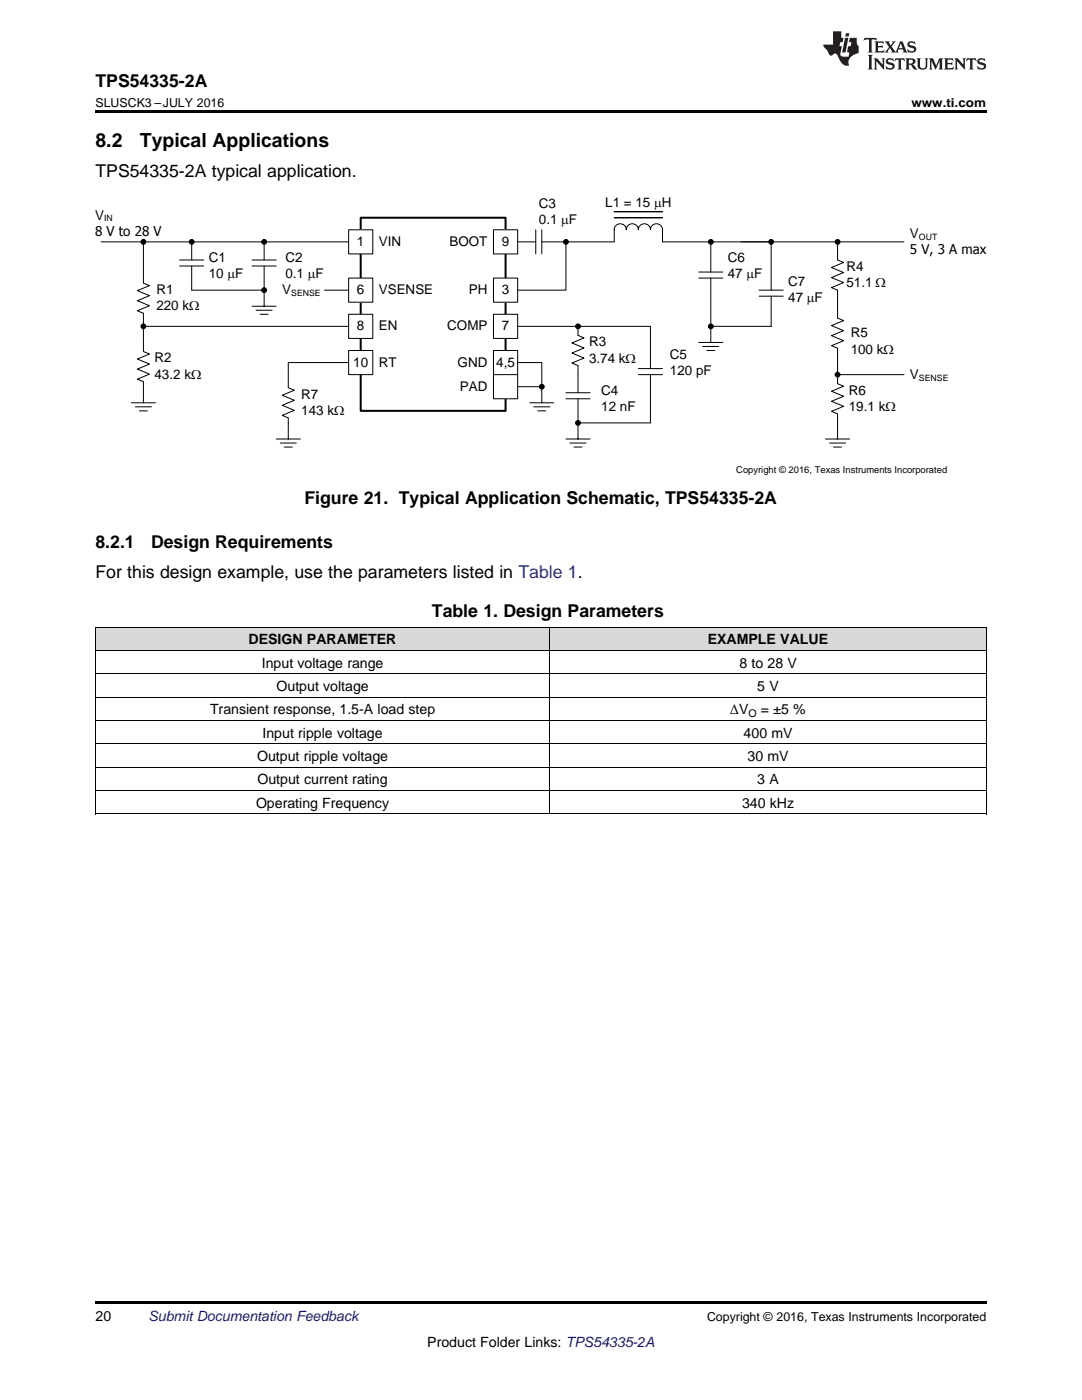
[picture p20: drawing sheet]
<svg xmlns="http://www.w3.org/2000/svg" width="216mm" height="279mm" viewBox="0 0 216 279" stroke-linecap="round" stroke-linejoin="round" font-family="sans-serif">
<defs><g id="words">
<g font-size="3.9">
<text x="19" y="29.3">8.2</text>
<text x="27.9" y="29.3">Typical Applications</text>
</g>
<g font-size="3.5">
<text x="19" y="17.3">TPS54335-2A</text>
<text x="19" y="35.2">TPS54335-2A typical application.</text>
<text x="60.7" y="100.5">Figure 21. Typical Application Schematic, TPS54335-2A</text>
<text x="19" y="109.4">8.2.1</text>
<text x="30.1" y="109.4">Design Requirements</text>
<text x="19" y="115.4">For this design example, use the parameters listed in Table 1.</text>
<text x="86.2" y="123.1">Table 1. Design Parameters</text>
</g>
<g font-size="2.8">
<text x="49.6" y="128.6">DESIGN PARAMETER</text>
<text x="141.2" y="128.6">EXAMPLE VALUE</text>
<text x="52.2" y="133.3">Input voltage range</text>
<text x="55.2" y="137.9">Output voltage</text>
<text x="147.5" y="133.3">8 to 28 V</text>
<text x="151.1" y="137.9">5 V</text>
<text x="41.9" y="142.6">Transient response, 1.5-A load step</text>
<text x="145.7" y="142.6">ΔV</text>
<text x="151.8" y="142.6">= ±5 %</text>
<text x="52.4" y="147.2">Input ripple voltage</text>
<text x="148.4" y="147.2">400 mV</text>
<text x="51.3" y="151.9">Output ripple voltage</text>
<text x="149.2" y="151.9">30 mV</text>
<text x="51.1" y="161.2">Operating Frequency</text>
<text x="51.4" y="156.6">Output current rating</text>
<text x="148.1" y="161.2">340 kHz</text>
<text x="151.1" y="156.6">3 A</text>
<text x="19" y="263.6">20</text>
<text x="85.3" y="268.9">Product Folder Links: TPS54335-2A</text>
</g>
<text font-size="2.8" fill="#0000c8" x="29.6" y="263.6">Submit Documentation Feedback</text>
<g font-size="2.7">
<text x="107.5" y="41.4">C3</text>
<text x="120.8" y="41.3">L1 = 15 PH</text>
<text x="19" y="43.8">V</text>
<text x="19" y="47.1">8 V to 28 V</text>
<text x="107.5" y="44.7">0.1 PF</text>
<text x="181.6" y="47.4">V</text>
<text x="41.7" y="52.3">C1</text>
<text x="56.9" y="52.3">C2</text>
<text x="71.2" y="49.1">1</text>
<text x="75.6" y="49.1">VIN</text>
<text x="89.7" y="49.1">BOOT</text>
<text x="100.1" y="49.1">9</text>
<text x="145.2" y="52.3">C6</text>
<text x="181.6" y="50.7">5 V, 3 A max</text>
<text x="31.2" y="58.7">R1</text>
<text x="41.7" y="55.5">10 PF</text>
<text x="56.3" y="58.7">V</text>
<text x="56.9" y="55.5">0.1 PF</text>
<text x="71.2" y="58.7">6</text>
<text x="75.6" y="58.7">VSENSE</text>
<text x="93.6" y="58.7">PH</text>
<text x="100.1" y="58.7">3</text>
<text x="145.2" y="55.5">47 PF</text>
<text x="157.3" y="57.1">C7</text>
<text x="168.9" y="54">R4</text>
<text x="168.9" y="57.3">51.1 :</text>
<text x="31.2" y="61.9">220 k:</text>
<text x="71.2" y="65.9">8</text>
<text x="75.6" y="65.9">EN</text>
<text x="89.2" y="65.9">COMP</text>
<text x="100.1" y="65.9">7</text>
<text x="157.3" y="60.3">47 PF</text>
<text x="117.6" y="69.1">R3</text>
<text x="133.7" y="71.6">C5</text>
<text x="169.7" y="67.3">R5</text>
<text x="169.7" y="70.6">100 k:</text>
<text x="30.8" y="72.3">R2</text>
<text x="30.8" y="75.6">43.2 k:</text>
<text x="70.5" y="73.2">10</text>
<text x="75.6" y="73.2">RT</text>
<text x="91.3" y="73.2">GND</text>
<text x="91.8" y="78">PAD</text>
<text x="99" y="73.2">4,5</text>
<text x="117.6" y="72.4">3.74 k:</text>
<text x="133.7" y="74.8">120 pF</text>
<text x="181.6" y="75.6">V</text>
<text x="60.1" y="79.6">R7</text>
<text x="60.1" y="82.8">143 k:</text>
<text x="120" y="78.8">C4</text>
<text x="120" y="82">12 nF</text>
<text x="169.4" y="78.7">R6</text>
<text x="169.4" y="82">19.1 k:</text>
</g>
<g font-size="2.5">
<text x="19" y="21.4">SLUSCK3 –JULY 2016</text>
<text x="181.9" y="21.4">www.ti.com</text>
<text x="141.1" y="263.6">Copyright © 2016, Texas Instruments Incorporated</text>
</g>
<text font-size="2.1" x="149.3" y="143.2">O</text>
<text font-size="1.9" x="146.9" y="94.3">Copyright © 2016, Texas Instruments Incorporated</text>
<g font-size="1.7">
<text x="20.8" y="44.2">IN</text>
<text x="183.4" y="47.8">OUT</text>
<text x="58.1" y="59.1">SENSE</text>
<text x="183.4" y="75.9">SENSE</text>
</g>
</g></defs>
<g fill="#d8d8d8">
<path d="M19 125.2h90.7v4.7h-90.7z"/>
<path d="M109.7 125.2h87.1v4.7h-87.1z"/>
</g>
<path d="M19 162.5h.2zM196.7 162.5h.1zM19 259.7h177.8v.5h-177.8z" fill="#000"/>
<path d="M19 139.2h177.8M19 134.5h177.8M19 129.8h177.8M19 125.2h177.8M19.1 125.2v37.3M109.7 125.2v37.3M196.8 125.2v37.3M19 157.8h177.8M19 153.1h177.8M19 148.5h177.8M19 143.8h177.8M19 162.4h177.8" fill="none" stroke="#000" stroke-width=".2"/>
<path d="M72 43.5h28.9v38.5h-28.9z" fill="none" stroke="#000" stroke-width=".4"/>
<path d="M69.6 45.9h4.8v4.8h-4.8z" fill-rule="evenodd" fill="#fff"/>
<path d="M69.6 45.9h4.8v4.8h-4.8z" fill="none" stroke="#000" stroke-width=".2"/>
<path d="M69.6 55.5h4.8v4.8h-4.8z" fill-rule="evenodd" fill="#fff"/>
<path d="M69.6 55.5h4.8v4.8h-4.8z" fill="none" stroke="#000" stroke-width=".2"/>
<path d="M69.6 62.7h4.8v4.8h-4.8z" fill-rule="evenodd" fill="#fff"/>
<path d="M69.6 62.7h4.8v4.8h-4.8z" fill="none" stroke="#000" stroke-width=".2"/>
<path d="M69.6 69.9h4.8v4.9h-4.8z" fill-rule="evenodd" fill="#fff"/>
<path d="M69.6 69.9h4.8v4.9h-4.8zM167.1 61.5v2l1.2 .5-2.4 1 2.4 1-2.4 1 2.4 1-2.4 1 1.2 .5v5.3" fill="none" stroke="#000" stroke-width=".2"/>
<path d="M98.5 69.9h4.8v4.9h-4.8z" fill-rule="evenodd" fill="#fff"/>
<g fill="none" stroke="#000" stroke-width=".2">
<path d="M103.3 48.3h3.6M106.9 45.9v4.8M108.1 45.9v4.8M108.1 48.3h4.8M122.6 48.3v-2.4a1.2 1.2 0 0 1 1.2-1.2 1.2 1.2 0 0 1 1.2 1.2 1.2 1.2 0 0 1 1.2-1.2 1.2 1.2 0 0 1 1.2 1.2 1.2 1.2 0 0 1 1.2-1.2 1.2 1.2 0 0 1 1.2 1.2 1.2 1.2 0 0 1 1.2-1.2 1.2 1.2 0 0 1 1.2 1.2v2.4M139.4 55.5h4.8M139.4 54.3h4.8M141.8 48.3v6M141.8 55.5v12.8M180.4 48.3h-13.3v3.6l1.2 .5-2.4 1 2.4 1-2.4 1 2.4 1-2.4 1 1.2 .5v3.6M98.5 69.9h4.8v4.9h-4.8zM139.4 68.3h4.8"/>
<path d="M140.2 69.1h3.2M141 69.9h1.6"/>
<circle cx="141.8" cy="48.3" r=".48"/>
<circle cx="167.1" cy="48.3" r=".48"/>
</g>
<g fill="#000">
<circle cx="141.8" cy="48.3" r=".48"/>
<circle cx="167.1" cy="48.3" r=".48"/>
</g>
<path d="M98.5 55.5h4.8v4.8h-4.8z" fill-rule="evenodd" fill="#fff"/>
<path d="M98.5 55.5h4.8v4.8h-4.8z" fill="none" stroke="#000" stroke-width=".2"/>
<path d="M98.5 45.9h4.8v4.8h-4.8z" fill-rule="evenodd" fill="#fff"/>
<g fill="none" stroke="#000" stroke-width=".2">
<path d="M98.5 45.9h4.8v4.8h-4.8zM122.6 48.3h-9.7v9.6h-9.6M132.2 48.3h34.9"/>
<circle cx="112.9" cy="48.3" r=".48"/>
</g>
<circle cx="112.9" cy="48.3" r=".48" fill="#000"/>
<path d="M98.5 74.8h4.8v4.8h-4.8z" fill-rule="evenodd" fill="#fff"/>
<path d="M98.5 74.8h4.8v4.8h-4.8z" fill="none" stroke="#000" stroke-width=".2"/>
<path d="M98.5 62.7h4.8v4.8h-4.8z" fill-rule="evenodd" fill="#fff"/>
<g fill="none" stroke="#000" stroke-width=".2">
<path d="M20.2 48.3h49.4M28.6 48.3v8.2l1.2 .5-2.4 1 2.4 1-2.4 1 2.4 1-2.4 1 1.2 .5v7.7l1.2 .5-2.4 1 2.4 1-2.4 1 2.4 1-2.4 1 1.2 .5v4.2M35.8 53.1h4.9M35.8 51.9h4.9M38.3 53.1v4.8h14.4M38.3 48.3v3.6M50.3 53.1h4.8M50.3 51.9h4.8M52.7 48.3v3.6M52.7 53.1v8M64.7 57.9h4.9M132.2 43.5h-9.6h9.6"/>
<path d="M132.2 42.2h-9.6h9.6M147.9 48.3h6v9.6M151.5 59.1h4.8M151.5 57.9h4.8M153.9 59.1v6h-12.1M28.6 65.1h41M50.3 61.1h4.8M51.1 61.9h3.2M51.9 62.7h1.6M69.6 72.4h-12.1v5l1.2 .5-2.4 1 2.4 1-2.4 1 2.4 1-2.4 1 1.2 .5v4.2M98.5 62.7h4.8v4.8h-4.8zM103.3 72.4h4.8v4.8"/>
<path d="M103.3 65.1h26.5v8.5M103.3 77.2h4.8M108.1 77.2v3.2M112.9 79.6h4.8M112.9 78.4h4.8M115.3 65.1v1.8l1.2 .5-2.4 1 2.4 1-2.4 1.1 2.4 1-2.4 1 1.2 .5v5.4M115.3 79.6v8M127.4 74.8h4.8M127.4 73.6h4.8M129.8 74.8v9.6h-14.5M180.4 74.8h-13.3v1.8l1.2 .5-2.4 1 2.4 1-2.4 1 2.4 1-2.4 1 1.2 .5v5M26.2 80.4h4.8"/>
<path d="M27 81.2h3.2M27.8 82h1.6M55.1 87.6h4.8M55.9 88.4h3.2M56.7 89.2h1.6M105.7 80.4h4.8M106.5 81.2h3.2M107.3 82h1.6M112.9 87.6h4.8M113.7 88.4h3.2M114.5 89.2h1.6M164.7 87.6h4.8"/>
<path d="M165.5 88.4h3.2M166.3 89.2h1.6"/>
<circle cx="28.6" cy="48.3" r=".48"/>
<circle cx="38.3" cy="48.3" r=".48"/>
<circle cx="52.7" cy="48.3" r=".48"/>
<circle cx="52.7" cy="57.9" r=".48"/>
<circle cx="153.9" cy="48.3" r=".48"/>
<circle cx="28.6" cy="65.1" r=".48"/>
<circle cx="108.1" cy="77.2" r=".48"/>
<circle cx="115.3" cy="65.1" r=".48"/>
<circle cx="141.8" cy="65.1" r=".48"/>
<circle cx="167.1" cy="74.8" r=".48"/>
<circle cx="115.3" cy="84.4" r=".48"/>
</g>
<g fill="#000">
<circle cx="28.6" cy="48.3" r=".48"/>
<circle cx="38.3" cy="48.3" r=".48"/>
<circle cx="52.7" cy="48.3" r=".48"/>
<circle cx="52.7" cy="57.9" r=".48"/>
<circle cx="153.9" cy="48.3" r=".48"/>
<circle cx="28.6" cy="65.1" r=".48"/>
<circle cx="108.1" cy="77.2" r=".48"/>
<circle cx="115.3" cy="65.1" r=".48"/>
<circle cx="141.8" cy="65.1" r=".48"/>
<circle cx="167.1" cy="74.8" r=".48"/>
<circle cx="115.3" cy="84.4" r=".48"/>
</g>
<path d="M19 22h177.8v.5h-177.8z" fill="#000"/>
<g fill="#231f20">
<path d="M172.5 7.6l-.1 .5 .4-.2h.6v.1v2.1l-.2 .4h.9l-.2-.4v-2.1l.1-.1h.5l.5 .2-.2-.5zM174.5 8.3l.2 .3v1.5l-.2 .4h1.8l.2-.6a1.04 1.04 0 0 1-1.3 .2v-.7h.6l.3 .2v-.6l-.3 .2h-.6v-.6l.8-.1 .4 .3-.2-.5zM176.5 8.3l.9 1.1-.9 1.1h.8l-.2-.2 .4-.7 .5 .7-.2 .2h1.5l-.2-.2 .2-.4h.9l.1 .4-.2 .2h1l-.3-.3-.7-1.9h-.5l-.9 2-.8-1 .9-1h-.8l.1 .3-.4 .5-.3-.6 .1-.2zM179.7 8.6l.4 1h-.7zM181.3 8.4a.63 .63 0 0 0-.2 .7 .63 .63 0 0 0 .6 .4l.6 .2 .1 .2a.75 .75 0 0 1-.7 .4 .75 .75 0 0 1-.6-.5l.1 .7 .1-.1a1.11 1.11 0 0 0 1.5-.6 1.13 1.13 0 0 0-1.2-.8l-.1-.4a1.04 1.04 0 0 1 1.2 .2l-.2-.5-.2 .1-.4-.2zM173.2 10.9l.2 .4v2.2l-.2 .4h1l-.3-.4v-2.2l.3-.4zM174.3 11.6l.3 .4v1.5l-.3 .4h.8l-.2-.4v-1.3l1.5 1.7v-1.9l.2-.4h-.7l.2 .4v.9l-1.1-1.3zM177 11.8a.62 .62 0 0 0-.2 .7 .62 .62 0 0 0 .6 .4l.6 .1 .1 .3a.76 .76 0 0 1-.7 .3 .76 .76 0 0 1-.7-.4l.2 .7 .1-.1a1.11 1.11 0 0 0 1.5-.6 1.13 1.13 0 0 0-1.2-.8l-.1-.4a1.04 1.04 0 0 1 1.2 .2l-.2-.6-.2 .1-.5-.1zM178.7 11.6l-.2 .6a.61 .61 0 0 1 .8-.3v1.6l-.2 .4h.9l-.2-.4v-1.6a.63 .63 0 0 1 .7 .3l-.1-.6zM180.6 11.6l.3 .4v1.5l-.3 .4h1l-.2-.2-.1-.8 .6 .2a.76 .76 0 0 0 1.2 .7l-1-1a.58 .58 0 0 0 .6-.5 .58 .58 0 0 0-.5-.6zM181.4 11.9h.1a.45 .45 0 0 1 .5 .1 .45 .45 0 0 1 .1 .5l-.8 .2zM182.9 11.6l.2 .2a2.17 2.17 0 0 0 .3 1.9 .99 .99 0 0 0 1.6-.6v-1.1l.2-.4h-.7l.2 .2a1.92 1.92 0 0 1-.2 1.8 .6 .6 0 0 1-.9-.5v-1.1l.2-.4zM185.4 11.6l.2 .4v1.5l-.2 .4h.7l-.2-.4v-1.4l.8 1.8 .8-1.8v1.4l-.2 .4h.9l-.2-.4v-1.5l.2-.4h-.8l-.6 1.5-.6-1.5zM188.4 11.6l.2 .4v1.5l-.2 .4h1.8l.1-.6a1.04 1.04 0 0 1-1.2 .1v-.6h.5l.4 .2v-.6l-.4 .2h-.5v-.7h.8l.3 .3-.1-.6zM190.5 11.6l.2 .4v1.5l-.2 .4h.7l-.2-.4v-1.3l1.5 1.7v-1.9l.2-.4h-.7l.2 .4v.9l-1.1-1.3zM192.9 11.6l-.1 .6a.61 .61 0 0 1 .7-.3l.1 1.6-.3 .4h1l-.3-.4 .1-1.6a.63 .63 0 0 1 .7 .3l-.1-.6zM195.2 11.8a.62 .62 0 0 0-.2 .7 .62 .62 0 0 0 .6 .4l.6 .1 .1 .3a.76 .76 0 0 1-.7 .3 .76 .76 0 0 1-.6-.4l.1 .7 .1-.1a1.11 1.11 0 0 0 1.6-.6 1.13 1.13 0 0 0-1.3-.8l-.1-.4a1.04 1.04 0 0 1 1.2 .2l-.1-.6-.2 .1-.5-.1z"/>
<path d="M166.2 6.3v2.6h-1.9v.4l.8 .9a.91 .91 0 0 0 1 .8 .56 .56 0 0 1 .5-.3 .56 .56 0 0 1 .5 .3l.4 .8a1.53 1.53 0 0 0 1.9 1.2 1.54 1.54 0 0 1 1-2.1l.9-.3v-1.4a1.52 1.52 0 0 1-.4-1.6h-1.3l-.2 .8h.5l-.2 .8h-.5l-.1 1v.2l.4 .1-.2 .8a1.93 1.93 0 0 1-1.6-.3l.3-1.8h-.5l.2-.8h.4l.2-.8h-.4v-1.3zM168.6 7.6l-.6 2.9h.7l.6-2.9zM168.8 6.6l-.1 .7h.6l.2-.7z"/>
</g>
<use href="#words"/>
</svg>
